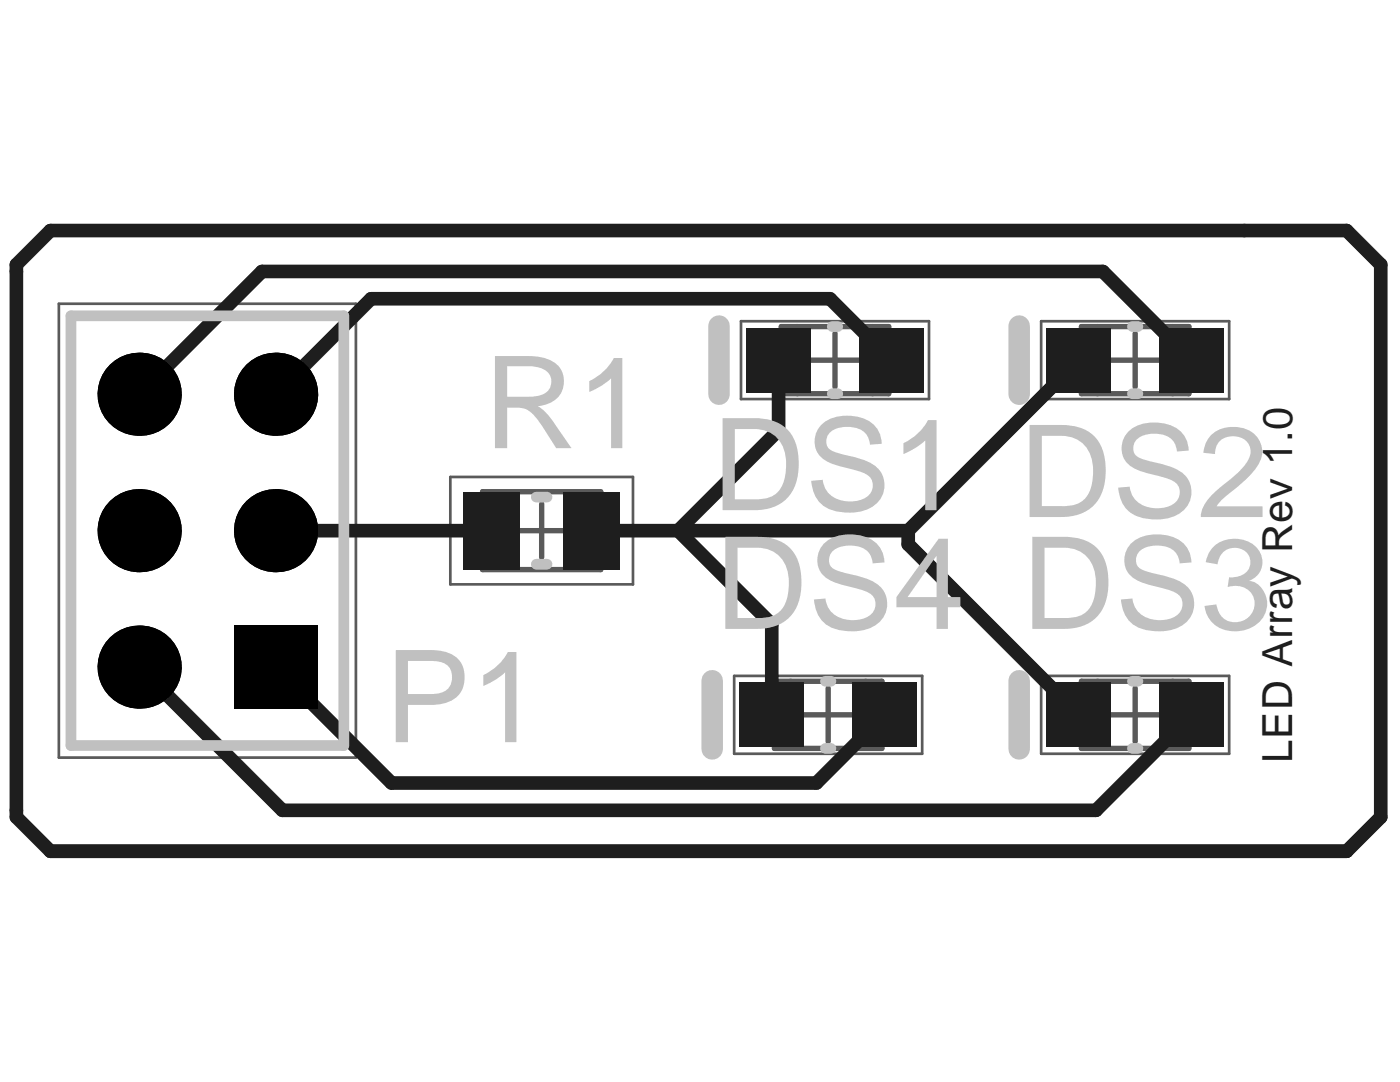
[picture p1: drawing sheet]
<svg xmlns="http://www.w3.org/2000/svg" width="279mm" height="216mm" viewBox="0 0 279 216" stroke-linecap="round" stroke-linejoin="round" font-family="sans-serif">
<defs><g id="words">
<g font-size="25.6" fill="#c0c0c0">
<text x="96.5" y="89.4">R1</text>
<text x="142.1" y="101.8">DS1 DS2</text>
<text x="142.7" y="125.5">DS4 DS3</text>
<text x="76.8" y="148.1">P1</text>
</g>
<text font-size="8.3" fill="#1e1e1e" x="257.9" y="152.2" transform="rotate(-90 257.9 152.2)">LED Array Rev 1.0</text>
</g></defs>
<path d="M11.7 60.6h59.3v90.6h-59.3zM147.9 64.1h37.5v15.5h-37.5zM207.8 64.1h37.5v15.5h-37.5zM89.9 95.2h36.4v21.4h-36.4zM146.5 134.9h37.5v15.5h-37.5zM207.8 134.9h37.5v15.5h-37.5z" fill="none" stroke="#5a5a5a" stroke-width=".54"/>
<g fill="none" stroke="#5a5a5a" stroke-width="1.1">
<path d="M14.2 63h54.4v85.8h-54.4zM155.9 65.2h21.5v13.4h-21.5zM159.1 65.2v13.4M161.3 71.9h10.7M166.6 66.5v10.7M174.1 65.2v13.4M215.8 65.2h21.5v13.4h-21.5zM219 65.2v13.4M221.2 71.9h10.7M226.5 66.5v10.7M234.1 65.2v13.4M96.3 98.1h23.6v15.6h-23.6z"/>
<path d="M102.7 105.9h10.8M108.1 100.5v10.7M154.6 135.9h21.4v13.4h-21.4zM157.8 135.9v13.4M165.3 137.3v10.7M172.8 135.9v13.4M215.8 135.9h21.5v13.4h-21.5zM219 135.9v13.4M226.5 137.3v10.7M234.1 135.9v13.4M159.9 142.6h10.7M221.2 142.6h10.7"/>
</g>
<g fill="#000">
<path d="M46.7 124.8h16.6v16.6h-16.6z" fill-rule="evenodd"/>
<path d="M46.7 124.8h16.6v16.6h-16.6z" fill-rule="evenodd"/>
</g>
<g fill="#000">
<circle cx="27.8" cy="78.7" r="8.3"/>
<circle cx="55" cy="78.7" r="8.3"/>
<circle cx="27.8" cy="105.9" r="8.3"/>
<circle cx="55" cy="105.9" r="8.3"/>
<circle cx="27.8" cy="133.1" r="8.3"/>
</g>
<path d="M3.3 52.8l6.8-6.8h258.7l6.8 6.8v110.3l-6.8 6.8h-258.7l-6.8-6.8zM155.4 71.9v13.9l-20.1 20.1 18.7 18.7v18M177.9 71.9l-12.3-12.3h-91.5l-19.1 19.1M215.3 71.9l-34 34M237.8 71.9l-17.7-17.7h-167.8l-24.5 24.5M55 105.9h43.2M118 105.9h63.3M181.3 105.9v2.7l34 34M27.8 133.1l28.6 28.6h162.3l19.1-19.1M55 133.1l23.1 23.1h84.8l13.6-13.6" fill="none" stroke="#1e1e1e" stroke-width="2.7"/>
<g fill="#1e1e1e">
<path d="M92.6 98.1h11.2v15.6h-11.2z" fill-rule="evenodd"/>
<path d="M112.4 98.1h11.2v15.6h-11.2z" fill-rule="evenodd"/>
<path d="M147.6 136.2h12.9v12.9h-12.9z" fill-rule="evenodd"/>
<path d="M149 65.4h12.8v12.9h-12.8z" fill-rule="evenodd"/>
<path d="M170.1 136.2h12.9v12.9h-12.9z" fill-rule="evenodd"/>
<path d="M208.9 136.2h12.8v12.9h-12.8z" fill-rule="evenodd"/>
<path d="M231.4 136.2h12.8v12.9h-12.8z" fill-rule="evenodd"/>
<path d="M171.5 65.4h12.8v12.9h-12.8z" fill-rule="evenodd"/>
<path d="M208.9 65.4h12.8v12.9h-12.8z" fill-rule="evenodd"/>
<path d="M231.4 65.4h12.8v12.9h-12.8z" fill-rule="evenodd"/>
</g>
<path d="M14.2 63h54.4v85.8h-54.4zM166.1 65.2h1.1M166.1 78.6h1.1M226 65.2h1.1M226 78.6h1.1M107 99.2h2.2M107 112.6h2.2M164.7 135.9h1.1M226 135.9h1.1M164.7 149.3h1.1M226 149.3h1.1" fill="none" stroke="#c0c0c0" stroke-width="2.1"/>
<path d="M143.5 65.1v13.6M203.4 65.1v13.6M142.1 135.8v13.6M203.4 135.8v13.6" fill="none" stroke="#c0c0c0" stroke-width="4.3"/>
<use href="#words"/>
</svg>
